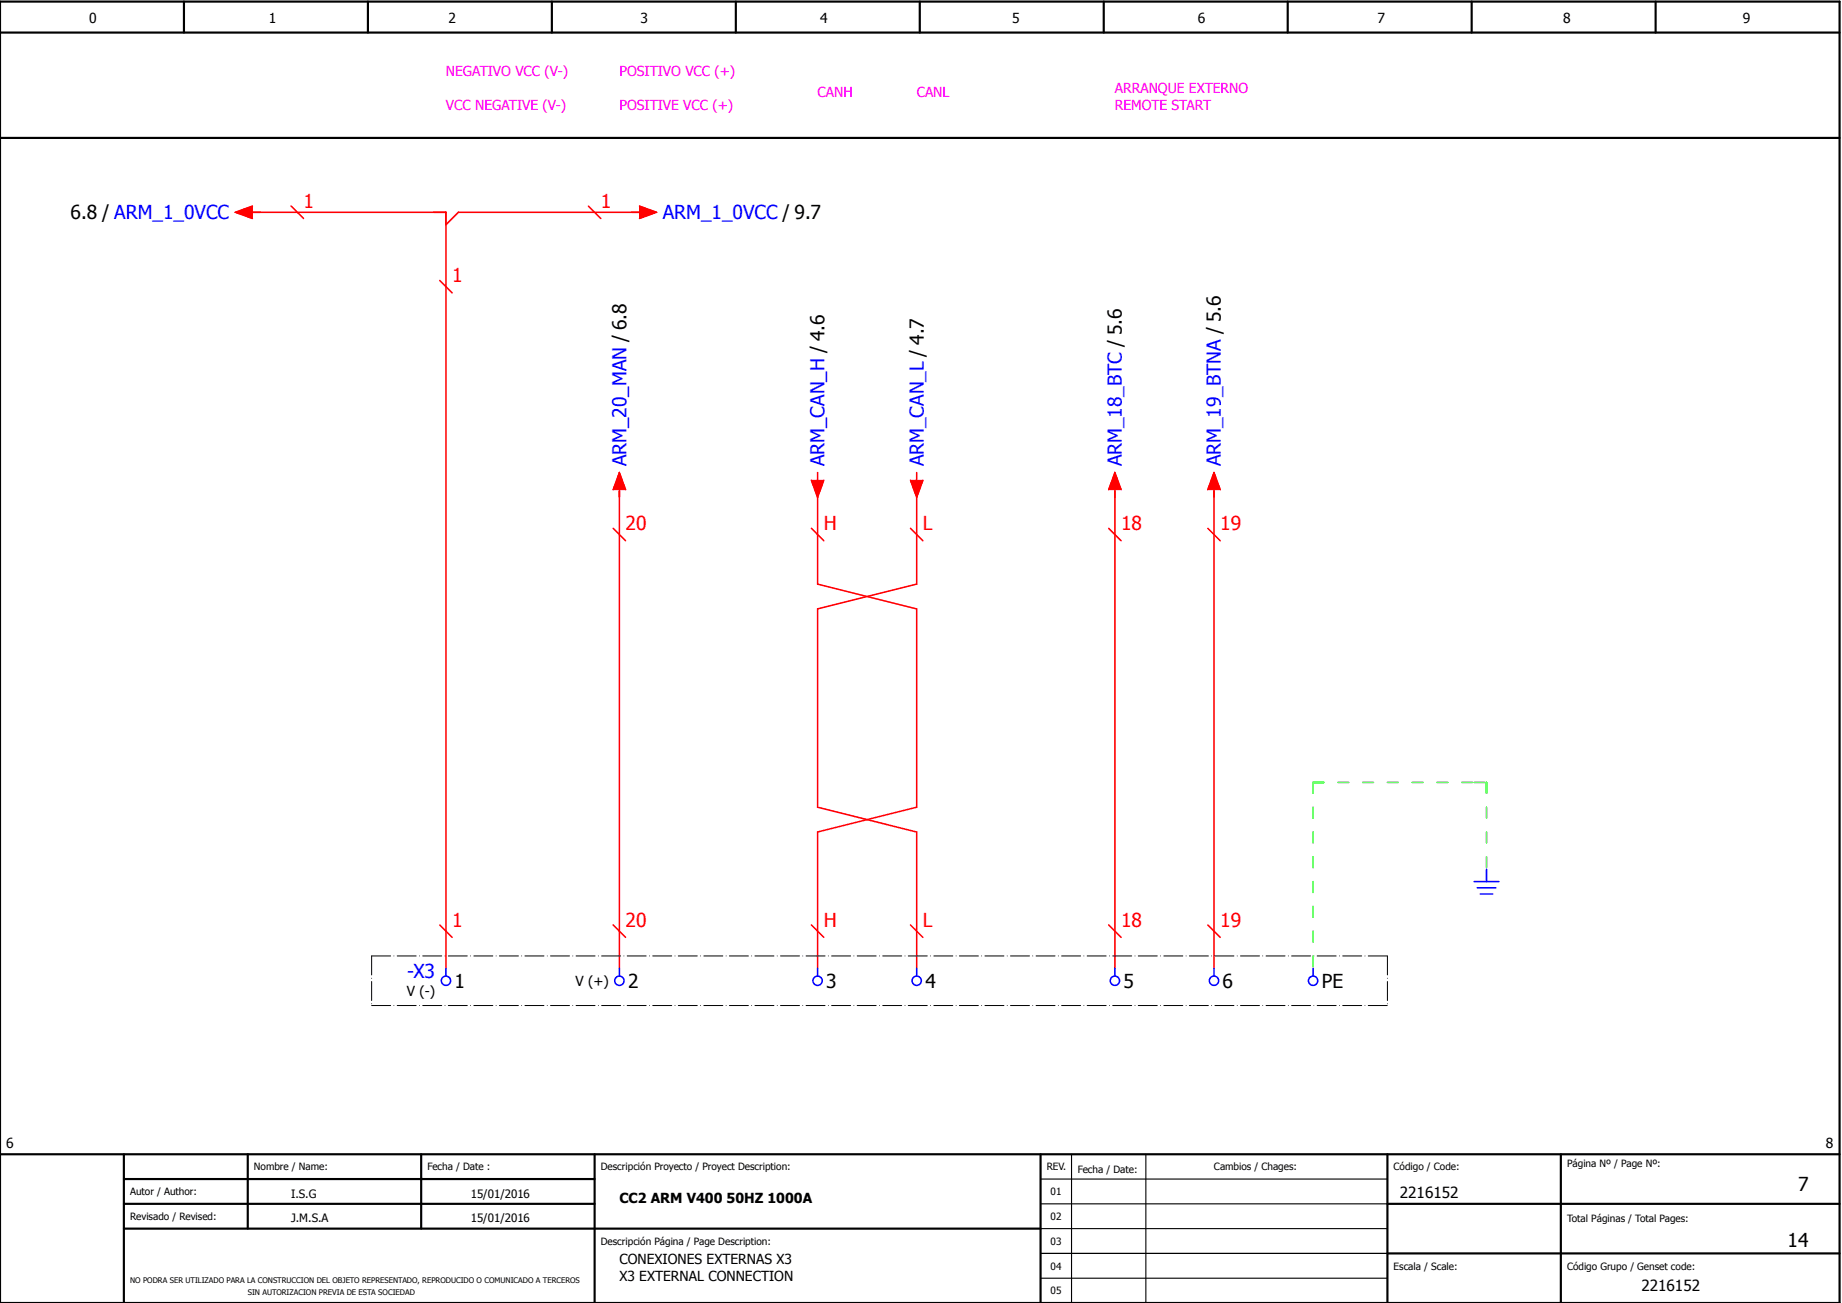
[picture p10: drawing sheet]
<svg xmlns="http://www.w3.org/2000/svg" width="297mm" height="210mm" viewBox="0 0 297 210" stroke-linecap="round" stroke-linejoin="round" font-family="sans-serif">
<defs><g id="words">
<g font-size="3.1">
<text x="11.4" y="35.4">6.8 / ARM_1_0VCC</text>
<text x="73.4" y="159.4">1</text>
<text x="101.4" y="159.4">2</text>
<text x="133.4" y="159.4">3</text>
<text x="149.4" y="159.4">4</text>
<text x="181.4" y="159.4">5</text>
<text x="197.4" y="159.4">6</text>
<text x="213.4" y="159.4">PE</text>
<text x="290.3" y="192.3">7</text>
<text x="288.6" y="201.3">14</text>
</g>
<g font-size="3.1" fill="#f00">
<text x="49" y="33.5">1</text>
<text x="97" y="33.5">1</text>
<text x="73" y="45.5">1</text>
<text x="101" y="85.5">20</text>
<text x="133" y="85.5">H</text>
<text x="149" y="85.5">L</text>
<text x="181" y="85.5">18</text>
<text x="197" y="85.5">19</text>
<text x="73" y="149.5">1</text>
<text x="101" y="149.5">20</text>
<text x="133" y="149.5">H</text>
<text x="149" y="149.5">L</text>
<text x="181" y="149.5">18</text>
<text x="197" y="149.5">19</text>
</g>
<g font-size="3.1" fill="#00f">
<text x="107" y="35.4">ARM_1_0VCC / 9.7</text>
<text x="101.1" y="75.3" transform="rotate(-90 101.1 75.3)">ARM_20_MAN / 6.8</text>
<text x="133.1" y="75.3" transform="rotate(-90 133.1 75.3)">ARM_CAN_H / 4.6</text>
<text x="149.1" y="75.3" transform="rotate(-90 149.1 75.3)">ARM_CAN_L / 4.7</text>
<text x="181.1" y="75.3" transform="rotate(-90 181.1 75.3)">ARM_18_BTC / 5.6</text>
<text x="197.1" y="75.3" transform="rotate(-90 197.1 75.3)">ARM_19_BTNA / 5.6</text>
<text x="65.7" y="157.8">-X3</text>
</g>
<g font-size="2.5">
<text x="226" y="193.3">2216152</text>
<text x="265" y="208.3">2216152</text>
</g>
<g font-size="2.2">
<text x="14.4" y="3.7">0</text>
<text x="43.4" y="3.7">1</text>
<text x="72.4" y="3.7">2</text>
<text x="103.4" y="3.7">3</text>
<text x="132.4" y="3.7">4</text>
<text x="163.4" y="3.7">5</text>
<text x="193.4" y="3.7">6</text>
<text x="222.4" y="3.7">7</text>
<text x="252.4" y="3.7">8</text>
<text x="281.4" y="3.7">9</text>
<text x="65.7" y="160.7">V (-)</text>
<text x="92.9" y="159.1">V (+)</text>
<text x="1" y="185.3">6</text>
<text x="294.8" y="185.3">8</text>
<text x="100" y="194.1">CC2 ARM V400 50HZ 1000A</text>
<text x="100" y="204">CONEXIONES EXTERNAS X3</text>
<text x="100" y="206.7">X3 EXTERNAL CONNECTION</text>
</g>
<g font-size="2.2" fill="#f0f">
<text x="72" y="12.3">NEGATIVO VCC (V-)</text>
<text x="72" y="17.7">VCC NEGATIVE (V-)</text>
<text x="100" y="12.3">POSITIVO VCC (+)</text>
<text x="100" y="17.7">POSITIVE VCC (+)</text>
<text x="132" y="15.7">CANH</text>
<text x="148" y="15.7">CANL</text>
<text x="180" y="15">ARRANQUE EXTERNO</text>
<text x="180" y="17.7">REMOTE START</text>
</g>
<g font-size="1.9">
<text x="47" y="193.3">I.S.G</text>
<text x="47" y="197.3">J.M.S.A</text>
<text x="76" y="193.3">15/01/2016</text>
<text x="76" y="197.3">15/01/2016</text>
</g>
<g font-size="1.6">
<text x="41" y="188.9">Nombre / Name:</text>
<text x="69" y="188.9">Fecha / Date :</text>
<text x="97" y="188.9">Descripción Proyecto / Proyect Description:</text>
<text x="169" y="188.9">REV.</text>
<text x="174" y="189.3">Fecha / Date:</text>
<text x="196" y="188.9">Cambios / Chages:</text>
<text x="225" y="188.9">Código / Code:</text>
<text x="253" y="188.3">Página Nº / Page Nº:</text>
<text x="21" y="192.9">Autor / Author:</text>
<text x="21" y="196.9">Revisado / Revised:</text>
<text x="169.6" y="192.9">01</text>
<text x="169.6" y="196.9">02</text>
<text x="253" y="197.3">Total Páginas / Total Pages:</text>
<text x="97" y="200.9">Descripción Página / Page Description:</text>
<text x="169.6" y="200.9">03</text>
<text x="169.6" y="208.9">05</text>
<text x="169.6" y="204.9">04</text>
<text x="225" y="204.9">Escala / Scale:</text>
<text x="253" y="204.9">Código Grupo / Genset code:</text>
</g>
<g font-size="1.2">
<text x="21" y="207">NO PODRA SER UTILIZADO PARA LA CONSTRUCCION DEL OBJETO REPRESENTADO, REPRODUCIDO O COMUNICADO A TERCEROS</text>
<text x="40" y="209">SIN AUTORIZACION PREVIA DE ESTA SOCIEDAD</text>
</g>
</g></defs>
<g fill="none" stroke="#000" stroke-width=".35">
<path d="M0 5.3h297M0 .3h297v210h-297zM29.7 .3v5M59.4 .3v5M89.1 .3v5M118.8 .3v5M148.5 .3v5M178.2 .3v5M207.9 .3v5M237.6 .3v5M267.3 .3v5M0 22.3h297"/>
<path d="M0 186.3h297M20 186.3v24M20 190.3h76M20 194.3h76M20 198.3h148M40 186.3v12M68 186.3v12M96 186.3v24M168 186.3v24M224 194.3h73M224 186.3v24M252 186.3v24"/>
<path d="M224 202.3h73"/>
</g>
<path d="M168 190.3h56M168 194.3h56M168 198.3h56M173 186.3v24M185 186.3v24M168 202.3h56M168 206.3h56" fill="none" stroke="#000" stroke-width=".18"/>
<g fill="none" stroke="#f00" stroke-width=".25">
<path d="M40 34.3h32v122M40.8 33.3l-2.8 1 2.8 1M47 33.3l2 2M95 33.3l2 2M103.2 33.3l2.8 1-2.8 1M104 34.3h-30l-2 2M71 45.3l2 2M99 79l1-2.7 1 2.7M100 79v77.3M131 77.5l1 2.8 1-2.8M132 76.3v1.2M132 79.3v15l16 4v32l-16 4v22"/>
<path d="M147 77.5l1 2.8 1-2.8M148 79.3v15l-16 4v32l16 4v22M148 76.3v1.2M179 79l1-2.7 1 2.7M180 79v77.3M195 79l1-2.7 1 2.7M196 79v77.3M99 85.3l2 2M131 85.3l2 2M147 85.3l2 2M179 85.3l2 2M195 85.3l2 2"/>
<path d="M71 149.3l2 2M99 149.3l2 2M131 149.3l2 2M147 149.3l2 2M179 149.3l2 2M195 149.3l2 2"/>
</g>
<path d="M212 126.3h28M212 126.3v30M212 126.3h2M212 126.3v2M238 126.3h2M240 126.3v14M240 126.3v2" fill="none" stroke="#0f0" stroke-width=".25" stroke-dasharray="1.7 2.3"/>
<path d="M60 154.3h164M60 154.3v8M224 154.3v8M60 162.3h164" fill="none" stroke="#000" stroke-width=".16" stroke-dasharray="3.1 .5 0 .5"/>
<g fill="none" stroke="#00f" stroke-width=".25">
<path d="M72 156.3v1.2M100 156.3v1.2M132 156.3v1.2M148 156.3v1.2M180 156.3v1.2M196 156.3v1.2M212 156.3v1.2M238 142.3h4M238.5 143.3h3M239 144.3h2M240 140.3v2"/>
<circle cx="72" cy="158.3" r=".75"/>
<circle cx="100" cy="158.3" r=".75"/>
<circle cx="132" cy="158.3" r=".75"/>
<circle cx="148" cy="158.3" r=".75"/>
<circle cx="180" cy="158.3" r=".75"/>
<circle cx="196" cy="158.3" r=".75"/>
<circle cx="212" cy="158.3" r=".75"/>
</g>
<g fill="#f00" stroke="#f00" stroke-width=".16">
<path d="M131 77.5h2l-1 2.8z"/>
<path d="M147 77.5h2l-1 2.8z"/>
<path d="M180 76.3l1 2.7h-2z"/>
<path d="M100 76.3l1 2.7h-2z"/>
<path d="M196 76.3l1 2.7h-2z"/>
<path d="M38 34.3l2.8-1v2z"/>
<path d="M103.2 33.3l2.8 1-2.8 1z"/>
</g>
<use href="#words"/>
</svg>
